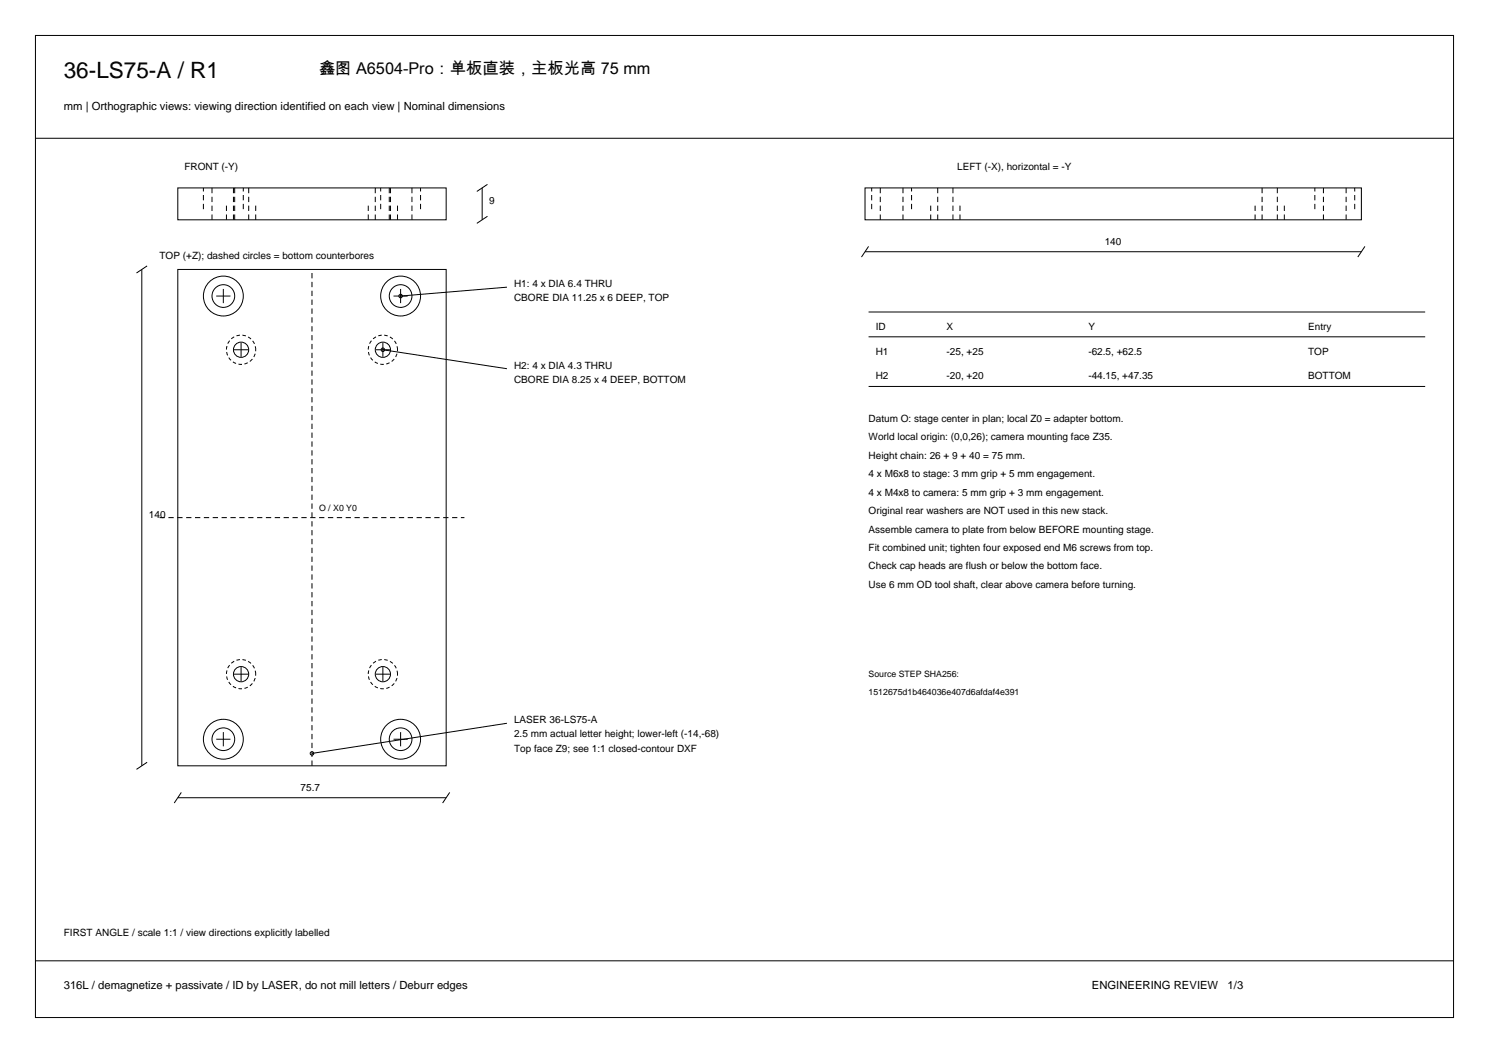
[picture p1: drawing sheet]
<svg xmlns="http://www.w3.org/2000/svg" width="420mm" height="297mm" viewBox="0 0 420 297" stroke-linecap="round" stroke-linejoin="round" font-family="sans-serif">
<defs><g id="words">
<text font-size="6.3" x="18" y="22">36-LS75-A / R1</text>
<text font-size="4.6" x="90" y="21">鑫图 A6504-Pro：单板直装，主板光高 75 mm</text>
<g font-size="3.2">
<text x="18" y="31">mm | Orthographic views: viewing direction identified on each view | Nominal dimensions</text>
<text x="18" y="279">316L / demagnetize + passivate / ID by LASER, do not mill letters / Deburr edges</text>
<text x="308" y="279">ENGINEERING REVIEW</text>
<text x="346.3" y="279">1/3</text>
</g>
<g font-size="2.8">
<text x="52" y="48">FRONT (-Y)</text>
<text x="270" y="48">LEFT (-X), horizontal = -Y</text>
<text x="138" y="57.5">9</text>
<text x="311.6" y="69">140</text>
<text x="45" y="73">TOP (+Z); dashed circles = bottom counterbores</text>
<text x="145" y="81">H1: 4 x DIA 6.4 THRU</text>
<text x="145" y="85">CBORE DIA 11.25 x 6 DEEP, TOP</text>
<text x="247" y="93">ID</text>
<text x="267" y="93">X</text>
<text x="307" y="93">Y</text>
<text x="369" y="93">Entry</text>
<text x="247" y="100">H1</text>
<text x="267" y="100">-25, +25</text>
<text x="307" y="100">-62.5, +62.5</text>
<text x="369" y="100">TOP</text>
<text x="145" y="104">H2: 4 x DIA 4.3 THRU</text>
<text x="247" y="107">H2</text>
<text x="267" y="107">-20, +20</text>
<text x="307" y="107">-44.15, +47.35</text>
<text x="369" y="107">BOTTOM</text>
<text x="145" y="108">CBORE DIA 8.25 x 4 DEEP, BOTTOM</text>
<text x="245" y="119">Datum O: stage center in plan; local Z0 = adapter bottom.</text>
<text x="245" y="124.2">World local origin: (0,0,26); camera mounting face Z35.</text>
<text x="245" y="129.4">Height chain: 26 + 9 + 40 = 75 mm.</text>
<text x="245" y="134.6">4 x M6x8 to stage: 3 mm grip + 5 mm engagement.</text>
<text x="245" y="139.8">4 x M4x8 to camera: 5 mm grip + 3 mm engagement.</text>
<text x="42" y="146">140</text>
<text x="245" y="145">Original rear washers are NOT used in this new stack.</text>
<text x="245" y="150.2">Assemble camera to plate from below BEFORE mounting stage.</text>
<text x="245" y="155.4">Fit combined unit; tighten four exposed end M6 screws from top.</text>
<text x="245" y="160.6">Check cap heads are flush or below the bottom face.</text>
<text x="245" y="165.8">Use 6 mm OD tool shaft, clear above camera before turning.</text>
<text x="145" y="204">LASER 36-LS75-A</text>
<text x="145" y="208">2.5 mm actual letter height; lower-left (-14,-68)</text>
<text x="145" y="212">Top face Z9; see 1:1 closed-contour DXF</text>
<text x="84.8" y="223">75.7</text>
<text x="18" y="264">FIRST ANGLE / scale 1:1 / view directions explicitly labelled</text>
</g>
<g font-size="2.5">
<text x="90" y="144">O / X0 Y0</text>
<text x="245" y="191">Source STEP SHA256:</text>
<text x="245" y="196">1512675d1b464036e407d6afdaf4e391</text>
</g>
</g></defs>
<g fill="none" stroke="#000" stroke-width=".28">
<path d="M10 10h400v277h-400zM10 39h400M50.2 53h75.7v9h-75.7zM136 53v9M137.5 52l-3 2M244 53h140v9h-140zM40 76v140M41.5 75l-3 2M50.2 76h75.7v140h-75.7zM137.5 61l-3 2M244 71h140M245 69.5l-2 3"/>
<path d="M385 69.5l-2 3M61 83.5h4M63 81.5v4M66 98.6h4M68 96.6v4M106 98.6h4M108 96.6v4M108 98.6l35 5.4M111 83.5h4M113 81.5v4M143 81l-30 2.5M245 88h157"/>
<path d="M245 95h157M245 109h157M66 190.1h4M68 188.1v4.1M106 190.1h4M108 188.1v4.1M41.5 215l-3 2M61 208.5h4M63 206.5v4M111 208.5h4M113 206.5v4M143 204l-55 8.5"/>
<path d="M50.2 225h75.7M51.1 223.5l-2 3M126.8 223.5l-2 3M10 271h400"/>
<circle cx="63" cy="83.5" r="5.6"/>
<circle cx="63" cy="83.5" r="3.2"/>
<circle cx="68" cy="98.6" r="2.15"/>
<circle cx="108" cy="98.6" r="2.15"/>
<circle cx="108" cy="98.7" r=".5"/>
<circle cx="113" cy="83.5" r="5.6"/>
<circle cx="113" cy="83.5" r="3.2"/>
<circle cx="113" cy="83.5" r=".5"/>
<circle cx="68" cy="190.1" r="2.15"/>
<circle cx="108" cy="190.1" r="2.15"/>
<circle cx="63" cy="208.5" r="5.6"/>
<circle cx="63" cy="208.5" r="3.2"/>
<circle cx="88" cy="212.5" r=".5"/>
<circle cx="113" cy="208.5" r="5.6"/>
<circle cx="113" cy="208.5" r="3.2"/>
</g>
<path d="M72.1 98.6a4.1 4.1 0 0 0-5.9-3.6 4.1 4.1 0 0 0-.7 7 4.1 4.1 0 0 0 6.6-2.6v-.8M112.1 98.6a4.1 4.1 0 0 0-5.9-3.6 4.1 4.1 0 0 0-.7 7 4.1 4.1 0 0 0 6.6-2.6v-.8M72.1 190.1a4.1 4.1 0 0 0-5.9-3.6 4.1 4.1 0 0 0-.7 7 4.1 4.1 0 0 0 6.6-2.6v-.8M112.1 190.1a4.1 4.1 0 0 0-5.9-3.6 4.1 4.1 0 0 0-.7 7 4.1 4.1 0 0 0 6.6-2.6v-.8" fill="none" stroke="#000" stroke-width=".28" stroke-dasharray="1 .7" stroke-linecap="butt"/>
<g fill="none" stroke="#000" stroke-width=".28" stroke-dasharray="1.5 1" stroke-linecap="butt">
<path d="M57.4 59v-6M68.6 59v-6M107.4 59v-6M118.6 59v-6M245.9 59v-6M257.1 59v-6M370.9 59v-6M382.1 59v-6M59.8 62v-9M63.9 62v-4M65.8 62v-9M66.2 62v-9"/>
<path d="M70.2 62v-9M72.1 62v-4M103.9 62v-4M105.8 62v-9M109.8 62v-9M110.1 62v-9M112.1 62v-4M116.2 62v-9M248.3 62v-9M254.7 62v-9M262.5 62v-4M264.5 62v-9"/>
<path d="M268.8 62v-9M270.8 62v-4M354 62v-4M356 62v-9M360.3 62v-9M362.3 62v-4M373.3 62v-9M379.7 62v-9M45 146h86M88 216v-140"/>
</g>
<use href="#words"/>
</svg>
